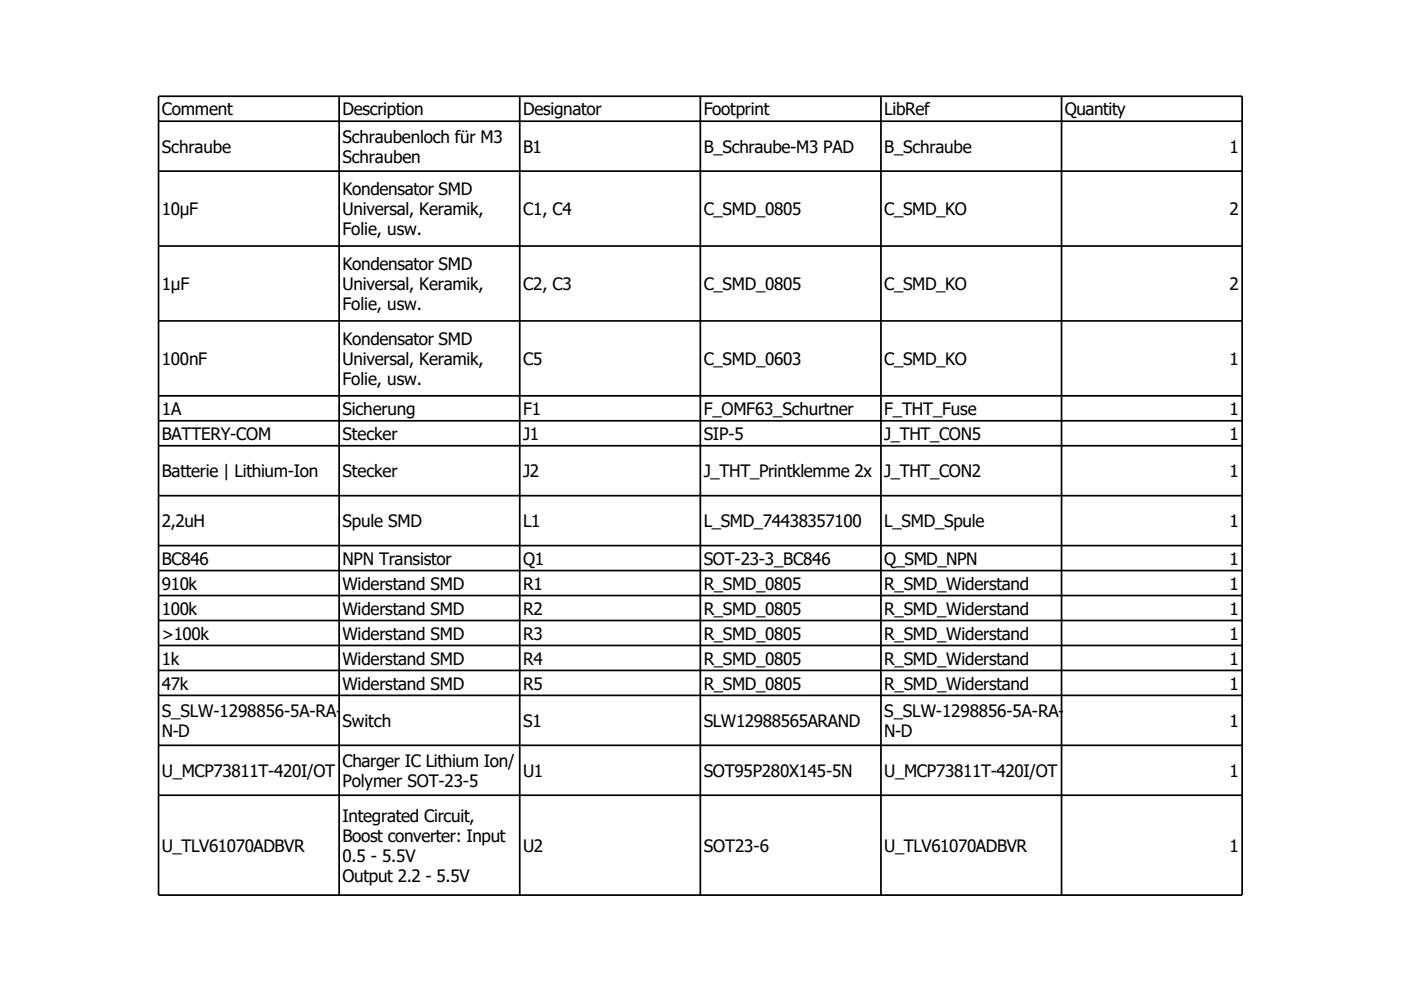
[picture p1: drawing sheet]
<svg xmlns="http://www.w3.org/2000/svg" width="297mm" height="210mm" viewBox="0 0 297 210" stroke-linecap="round" stroke-linejoin="round" font-family="sans-serif">
<defs><g id="words">
<g font-size="3.6">
<text x="34.3" y="24.4">Comment</text>
<text x="72.6" y="24.4">Description</text>
<text x="110.9" y="24.4">Designator</text>
<text x="149.1" y="24.4">Footprint</text>
<text x="187.4" y="24.4">LibRef</text>
<text x="225.7" y="24.4">Quantity</text>
<text x="34.3" y="32.4">Schraube</text>
<text x="72.6" y="30.3">Schraubenloch für M3</text>
<text x="72.6" y="34.5">Schrauben</text>
<text x="110.9" y="32.4">B1</text>
<text x="149.1" y="32.4">B_Schraube-M3 PAD</text>
<text x="187.4" y="32.4">B_Schraube</text>
<text x="260.6" y="32.4">1</text>
<text x="72.6" y="41.4">Kondensator SMD</text>
<text x="34.3" y="45.6">10µF</text>
<text x="72.6" y="45.6">Universal, Keramik,</text>
<text x="110.9" y="45.6">C1, C4</text>
<text x="149.1" y="45.6">C_SMD_0805</text>
<text x="187.4" y="45.6">C_SMD_KO</text>
<text x="260.6" y="45.6">2</text>
<text x="72.6" y="49.8">Folie, usw.</text>
<text x="72.6" y="57.3">Kondensator SMD</text>
<text x="34.3" y="61.5">1µF</text>
<text x="72.6" y="61.5">Universal, Keramik,</text>
<text x="72.6" y="65.7">Folie, usw.</text>
<text x="110.9" y="61.5">C2, C3</text>
<text x="149.1" y="61.5">C_SMD_0805</text>
<text x="187.4" y="61.5">C_SMD_KO</text>
<text x="260.6" y="61.5">2</text>
<text x="34.3" y="77.4">100nF</text>
<text x="72.6" y="73.1">Kondensator SMD</text>
<text x="72.6" y="77.4">Universal, Keramik,</text>
<text x="110.9" y="77.4">C5</text>
<text x="149.1" y="77.4">C_SMD_0603</text>
<text x="187.4" y="77.4">C_SMD_KO</text>
<text x="260.6" y="77.4">1</text>
<text x="72.6" y="81.6">Folie, usw.</text>
<text x="34.3" y="87.9">1A</text>
<text x="72.6" y="87.9">Sicherung</text>
<text x="110.9" y="87.9">F1</text>
<text x="149.1" y="87.9">F_OMF63_Schurtner</text>
<text x="187.4" y="87.9">F_THT_Fuse</text>
<text x="260.6" y="87.9">1</text>
<text x="34.3" y="93.2">BATTERY-COM</text>
<text x="72.6" y="93.2">Stecker</text>
<text x="110.9" y="93.2">J1</text>
<text x="149.1" y="93.2">SIP-5</text>
<text x="187.4" y="93.2">J_THT_CON5</text>
<text x="260.6" y="93.2">1</text>
<text x="34.3" y="101.2">Batterie | Lithium-Ion</text>
<text x="72.6" y="101.2">Stecker</text>
<text x="110.9" y="101.2">J2</text>
<text x="149.1" y="101.2">J_THT_Printklemme 2x</text>
<text x="187.4" y="101.2">J_THT_CON2</text>
<text x="260.6" y="101.2">1</text>
<text x="34.3" y="111.8">2,2uH</text>
<text x="72.6" y="111.8">Spule SMD</text>
<text x="110.9" y="111.8">L1</text>
<text x="149.1" y="111.8">L_SMD_74438357100</text>
<text x="187.4" y="111.8">L_SMD_Spule</text>
<text x="260.6" y="111.8">1</text>
<text x="34.3" y="119.7">BC846</text>
<text x="72.6" y="119.7">NPN Transistor</text>
<text x="110.9" y="119.7">Q1</text>
<text x="149.1" y="119.7">SOT-23-3_BC846</text>
<text x="187.4" y="119.7">Q_SMD_NPN</text>
<text x="260.6" y="119.7">1</text>
<text x="34.3" y="125">910k</text>
<text x="72.6" y="125">Widerstand SMD</text>
<text x="110.9" y="125">R1</text>
<text x="149.1" y="125">R_SMD_0805</text>
<text x="187.4" y="125">R_SMD_Widerstand</text>
<text x="260.6" y="125">1</text>
<text x="34.3" y="130.3">100k</text>
<text x="72.6" y="130.3">Widerstand SMD</text>
<text x="110.9" y="130.3">R2</text>
<text x="149.1" y="130.3">R_SMD_0805</text>
<text x="187.4" y="130.3">R_SMD_Widerstand</text>
<text x="260.6" y="130.3">1</text>
<text x="34.3" y="135.6">&gt;100k</text>
<text x="72.6" y="135.6">Widerstand SMD</text>
<text x="110.9" y="135.6">R3</text>
<text x="149.1" y="135.6">R_SMD_0805</text>
<text x="187.4" y="135.6">R_SMD_Widerstand</text>
<text x="260.6" y="135.6">1</text>
<text x="34.3" y="140.9">1k</text>
<text x="72.6" y="140.9">Widerstand SMD</text>
<text x="110.9" y="140.9">R4</text>
<text x="149.1" y="140.9">R_SMD_0805</text>
<text x="187.4" y="140.9">R_SMD_Widerstand</text>
<text x="260.6" y="140.9">1</text>
<text x="34.3" y="146.2">47k</text>
<text x="72.6" y="146.2">Widerstand SMD</text>
<text x="110.9" y="146.2">R5</text>
<text x="149.1" y="146.2">R_SMD_0805</text>
<text x="187.4" y="146.2">R_SMD_Widerstand</text>
<text x="260.6" y="146.2">1</text>
<text x="34.3" y="152">S_SLW-1298856-5A-RA-</text>
<text x="72.6" y="154.1">Switch</text>
<text x="110.9" y="154.1">S1</text>
<text x="149.1" y="154.1">SLW12988565ARAND</text>
<text x="187.4" y="152">S_SLW-1298856-5A-RA-</text>
<text x="260.6" y="154.1">1</text>
<text x="34.3" y="156.2">N-D</text>
<text x="187.4" y="156.2">N-D</text>
<text x="34.3" y="164.7">U_MCP73811T-420I/OT</text>
<text x="72.6" y="162.6">Charger IC Lithium Ion/</text>
<text x="72.6" y="166.8">Polymer SOT-23-5</text>
<text x="110.9" y="164.7">U1</text>
<text x="149.1" y="164.7">SOT95P280X145-5N</text>
<text x="187.4" y="164.7">U_MCP73811T-420I/OT</text>
<text x="260.6" y="164.7">1</text>
<text x="72.6" y="174.2">Integrated Circuit,</text>
<text x="72.6" y="178.4">Boost converter: Input</text>
<text x="34.3" y="180.6">U_TLV61070ADBVR</text>
<text x="72.6" y="182.7">0.5 - 5.5V</text>
<text x="110.9" y="180.6">U2</text>
<text x="149.1" y="180.6">SOT23-6</text>
<text x="187.4" y="180.6">U_TLV61070ADBVR</text>
<text x="260.6" y="180.6">1</text>
<text x="72.6" y="186.9">Output 2.2 - 5.5V</text>
</g>
</g></defs>
<g fill="none" stroke="#000" stroke-width=".36">
<path d="M33.6 20.4h229.7v169.3h-229.7zM33.6 25.7h229.7M33.6 36.3h229.7M71.9 20.4v169.3M110.2 20.4v169.3M148.4 20.4v169.3M186.7 20.4v169.3M225 20.4v169.3M33.6 52.2h229.7M33.6 68h229.7M33.6 83.9h229.7M33.6 89.2h229.7"/>
<path d="M33.6 94.5h229.7M33.6 105.1h229.7M33.6 115.7h229.7M33.6 120.9h229.7M33.6 126.2h229.7M33.6 131.5h229.7M33.6 136.8h229.7M33.6 142.1h229.7M33.6 147.4h229.7M33.6 158h229.7M33.6 168.6h229.7"/>
</g>
<use href="#words"/>
</svg>
